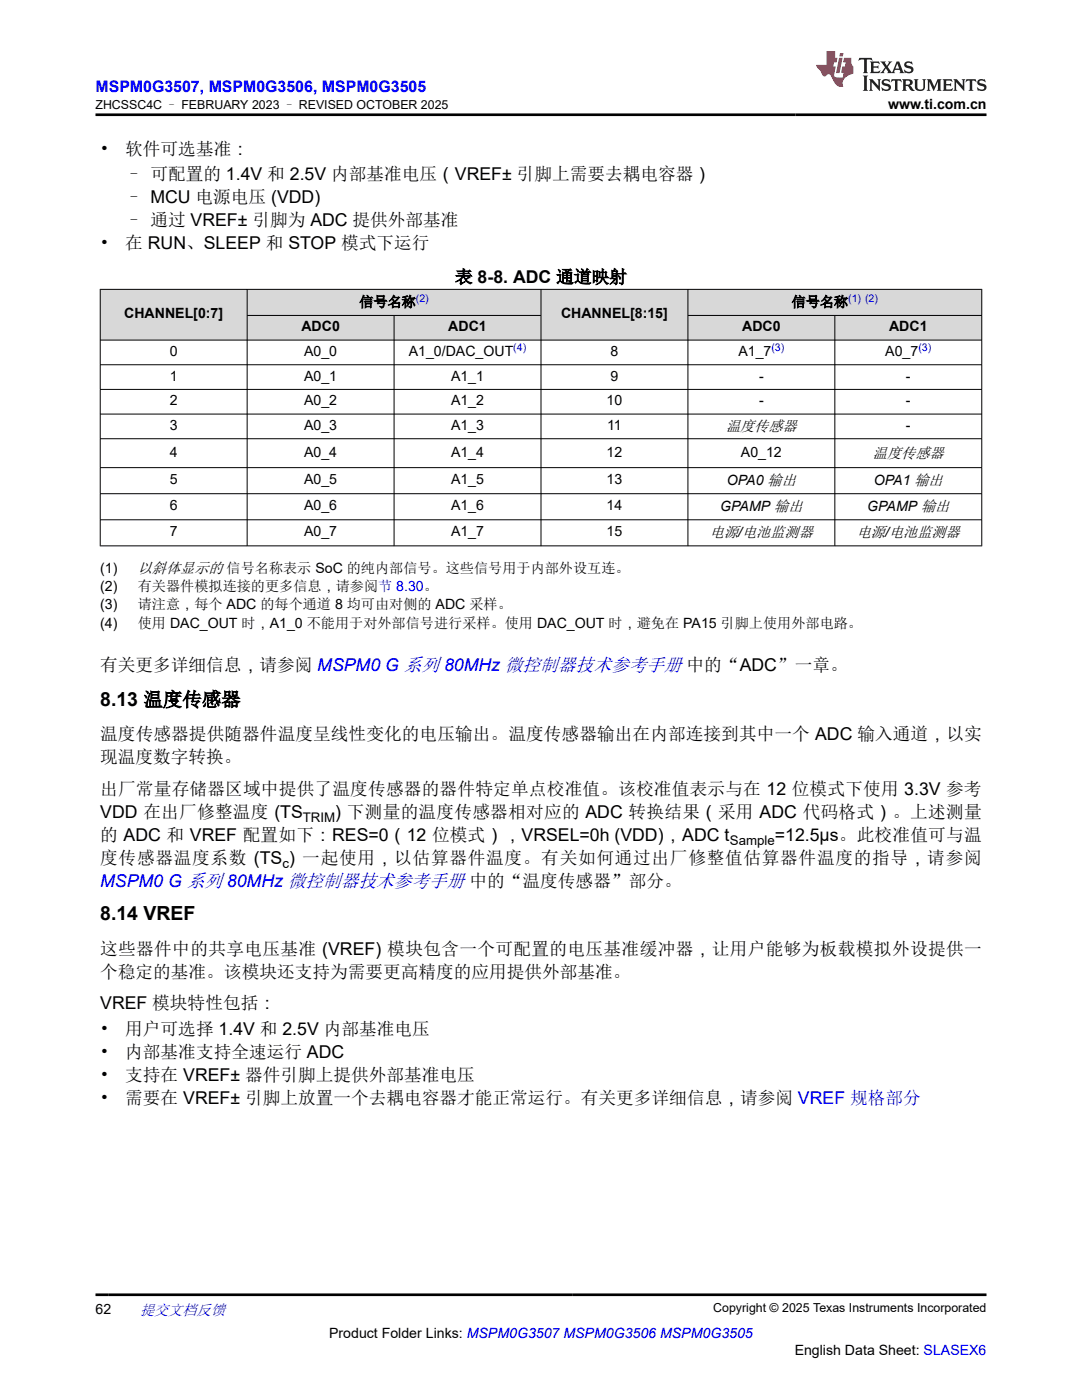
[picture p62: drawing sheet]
<svg xmlns="http://www.w3.org/2000/svg" width="216mm" height="279mm" viewBox="0 0 216 279" stroke-linecap="round" stroke-linejoin="round" font-family="sans-serif">
<defs><g id="words">
<g font-size="3.9">
<text x="20" y="140.9">8.13 温度传感器</text>
<text x="20" y="183.7">8.14 VREF</text>
</g>
<g font-size="3.5">
<text x="20" y="30.9">•</text>
<text x="25" y="30.9">软件可选基准：</text>
<text x="25" y="36">– 可配置的 1.4V 和 2.5V 内部基准电压（VREF± 引脚上需要去耦电容器）</text>
<text x="25" y="40.6">– MCU 电源电压 (VDD)</text>
<text x="25" y="45.2">– 通过 VREF± 引脚为 ADC 提供外部基准</text>
<text x="20" y="49.8">•</text>
<text x="25" y="49.8">在 RUN、SLEEP 和 STOP 模式下运行</text>
<text x="90.8" y="56.5">表 8-8. ADC 通道映射</text>
<text x="20" y="133.9">有关更多详细信息，请参阅 MSPM0 G 系列 80MHz 微控制器技术参考手册 中的“ADC”一章。</text>
<text x="20" y="147.7">温度传感器提供随器件温度呈线性变化的电压输出。温度传感器输出在内部连接到其中一个 ADC 输入通道，以实</text>
<text x="20" y="152.3">现温度数字转换。</text>
<text x="20" y="158.7">出厂常量存储器区域中提供了温度传感器的器件特定单点校准值。该校准值表示与在 12 位模式下使用 3.3V 参考</text>
<text x="20" y="167.9">的 ADC 和 VREF 配置如下：RES=0（12 位模式），VRSEL=0h (VDD)，ADC t</text>
<text x="20" y="163.3">VDD 在出厂修整温度 (TS</text>
<text x="66.9" y="163.3">) 下测量的温度传感器相对应的 ADC 转换结果（采用 ADC 代码格式）。上述测量</text>
<text x="154.6" y="167.9">=12.5µs。此校准值可与温</text>
<text x="20" y="172.4">度传感器温度系数 (TS ) 一起使用，以估算器件温度。有关如何通过出厂修整值估算器件温度的指导，请参阅</text>
<text x="20" y="190.5">这些器件中的共享电压基准 (VREF) 模块包含一个可配置的电压基准缓冲器，让用户能够为板载模拟外设提供一</text>
<text x="20" y="195.1">个稳定的基准。该模块还支持为需要更高精度的应用提供外部基准。</text>
<text x="20" y="201.5">VREF 模块特性包括：</text>
<text x="20" y="206.6">•</text>
<text x="25" y="206.6">用户可选择 1.4V 和 2.5V 内部基准电压</text>
<text x="20" y="211.2">•</text>
<text x="20" y="215.7">•</text>
<text x="25" y="211.2">内部基准支持全速运行 ADC</text>
<text x="25" y="215.7">支持在 VREF± 器件引脚上提供外部基准电压</text>
<text x="20" y="220.3">•</text>
<text x="25" y="220.3">需要在 VREF± 引脚上放置一个去耦电容器才能正常运行。有关更多详细信息，请参阅 VREF 规格部分</text>
</g>
<text font-size="3.5" fill="#00f" x="20" y="177">MSPM0 G 系列 80MHz 微控制器技术参考手册 中的“温度传感器”部分。</text>
<text font-size="3.2" fill="#00f" x="19" y="18.3">MSPM0G3507, MSPM0G3506, MSPM0G3505</text>
<g font-size="3">
<text x="144.9" y="86.1">温度传感器</text>
<text x="174.2" y="91.5">温度传感器</text>
<text x="141.7" y="107.2">电源/电池监测器</text>
<text x="171" y="107.2">电源/电池监测器</text>
<text x="27.5" y="114.3">以斜体显示的 信号名称表示 SoC 的纯内部信号。这些信号用于内部外设互连。</text>
</g>
<text font-size="3" fill="#00f" x="27.9" y="262.4">提交文档反馈</text>
<g font-size="2.8">
<text x="177.2" y="21.7">www.ti.com.cn</text>
<text x="24.8" y="63.5">CHANNEL[0:7]</text>
<text x="71.7" y="61.2">信号名称</text>
<text x="111.9" y="63.5">CHANNEL[8:15]</text>
<text x="158" y="61.2">信号名称</text>
<text x="33.9" y="71.1">0</text>
<text x="60.1" y="66.1">ADC0</text>
<text x="60.7" y="71.1">A0_0</text>
<text x="81.6" y="71.1">A1_0/DAC_OUT</text>
<text x="89.5" y="66.1">ADC1</text>
<text x="121.8" y="71.1">8</text>
<text x="147.3" y="71.1">A1_7</text>
<text x="148.1" y="66.1">ADC0</text>
<text x="176.7" y="71.1">A0_7</text>
<text x="177.4" y="66.1">ADC1</text>
<text x="33.9" y="76">1</text>
<text x="60.7" y="76">A0_1</text>
<text x="90" y="76">A1_1</text>
<text x="121.8" y="76">9</text>
<text x="151.5" y="76">-</text>
<text x="180.8" y="76">-</text>
<text x="33.9" y="80.9">2</text>
<text x="60.7" y="80.9">A0_2</text>
<text x="90" y="80.9">A1_2</text>
<text x="121" y="80.9">10</text>
<text x="151.5" y="80.9">-</text>
<text x="180.8" y="80.9">-</text>
<text x="33.9" y="85.8">3</text>
<text x="60.7" y="85.8">A0_3</text>
<text x="90" y="85.8">A1_3</text>
<text x="121.1" y="85.8">11</text>
<text x="180.8" y="85.8">-</text>
<text x="33.9" y="91.2">4</text>
<text x="60.7" y="91.2">A0_4</text>
<text x="90" y="91.2">A1_4</text>
<text x="121" y="91.2">12</text>
<text x="147.8" y="91.2">A0_12</text>
<text x="33.9" y="96.7">5</text>
<text x="33.9" y="101.9">6</text>
<text x="60.7" y="96.7">A0_5</text>
<text x="60.7" y="101.9">A0_6</text>
<text x="90" y="96.7">A1_5</text>
<text x="90" y="101.9">A1_6</text>
<text x="121" y="96.7">13</text>
<text x="121" y="101.9">14</text>
<text x="145" y="96.8">OPA0 输出</text>
<text x="174.4" y="96.8">OPA1 输出</text>
<text x="33.9" y="107.1">7</text>
<text x="60.7" y="107.1">A0_7</text>
<text x="90" y="107.1">A1_7</text>
<text x="121" y="107.1">15</text>
<text x="143.7" y="102">GPAMP 输出</text>
<text x="173" y="102">GPAMP 输出</text>
<text x="20" y="114.3">(1)</text>
<text x="20" y="118">(2)</text>
<text x="27.5" y="118">有关器件模拟连接的更多信息，请参阅节 8.30。</text>
<text x="20" y="121.6">(3)</text>
<text x="20" y="125.3">(4)</text>
<text x="27.5" y="121.6">请注意，每个 ADC 的每个通道 8 均可由对侧的 ADC 采样。</text>
<text x="27.5" y="125.3">使用 DAC_OUT 时，A1_0 不能用于对外部信号进行采样。使用 DAC_OUT 时，避免在 PA15 引脚上使用外部电路。</text>
<text x="19" y="262.1">62</text>
<text x="65.7" y="266.9">Product Folder Links: MSPM0G3507 MSPM0G3506 MSPM0G3505</text>
<text x="158.6" y="270.3">English Data Sheet: SLASEX6</text>
</g>
<g font-size="2.6">
<text x="60.4" y="164">TRIM</text>
<text x="56.4" y="173.2">c</text>
<text x="145.6" y="168.6">Sample</text>
</g>
<g font-size="2.5">
<text x="19" y="21.8">ZHCSSC4C – FEBRUARY 2023 – REVISED OCTOBER 2025</text>
<text x="142.3" y="261.8">Copyright © 2025 Texas Instruments Incorporated</text>
</g>
<g font-size="2.1" fill="#00f">
<text x="83" y="60.3">(2)</text>
<text x="169.2" y="60.3">(1) (2)</text>
<text x="102.4" y="70.1">(4)</text>
<text x="153.9" y="70.1">(3)</text>
<text x="183.2" y="70.1">(3)</text>
</g>
</g></defs>
<g fill="#d8d8d8">
<path d="M20 57.7h175.9v5.3h-175.9z" fill-rule="evenodd"/>
<path d="M20.1 57.8h29.2v10h-29.2z" fill-rule="evenodd"/>
<path d="M49.4 57.8h58.5v5.1h-58.5z" fill-rule="evenodd"/>
<path d="M108 57.8h29.2v10h-29.2z" fill-rule="evenodd"/>
<path d="M137.3 57.8h58.5v5.1h-58.5z" fill-rule="evenodd"/>
<path d="M49.4 63h29.2v4.8h-29.2z" fill-rule="evenodd"/>
<path d="M78.7 63h29.2v4.8h-29.2z" fill-rule="evenodd"/>
<path d="M137.3 63h29.2v4.8h-29.2z" fill-rule="evenodd"/>
<path d="M166.6 63h29.2v4.8h-29.2z" fill-rule="evenodd"/>
</g>
<g fill="none" stroke="#000" stroke-width=".2">
<path d="M19.9 57.7h176.1M20 57.7v51.3M49.3 57.7v51.3M107.9 57.7v51.3M137.3 57.7v51.3M195.9 57.7v51.3M19.9 67.9h176.1M19.9 72.8h176.1M19.9 77.7h176.1M49.3 63h58.7M78.6 63v46M137.3 63h58.7"/>
<path d="M166.6 63v46M19.9 82.6h176.1M19.9 87.6h176.1M19.9 93.3h176.1M19.9 98.5h176.1M19.9 103.7h176.1M19.9 108.9h176.1"/>
</g>
<path d="M171.5 11.6l-.2 .5 .5-.2h.6v.1v2.2l-.2 .4h1l-.2-.4v-2.2v-.1h.5l.6 .2-.2-.5zM173.6 12.3l.2 .4v1.5l-.2 .4h1.9l.1-.6a1.08 1.08 0 0 1-1.3 .2v-.7h.6l.4 .2v-.7l-.4 .2h-.6v-.5l.2-.2a1 1 0 0 1 1 .3l-.1-.5zM175.7 12.3l.9 1.1-1 1.2h.9l-.2-.2 .5-.8 .4 .8-.2 .2h1.6l-.2-.2 .2-.5h.9l.1 .5-.1 .2h.9l-.2-.3-.8-2h-.5l-.9 2.2-.9-1.1 .9-1.1h-.8l.2 .2-.4 .6-.4-.6 .2-.2zM179 12.7l.4 1h-.7zM180.7 12.4a.65 .65 0 0 0-.2 .7 .65 .65 0 0 0 .6 .5l.6 .1 .1 .3a.79 .79 0 0 1-.7 .4 .79 .79 0 0 1-.7-.5l.1 .7 .2-.1a.93 .93 0 0 0 1.1 .1 .93 .93 0 0 0 .4-1 1.46 1.46 0 0 0-1.2-.6l-.1-.3a1.09 1.09 0 0 1 1.2 .2l-.2-.6-.1 .1-.5-.2zM172.2 15.1l.2 .4v2.2l-.2 .4h1l-.2-.4v-2.2l.2-.4zM173.4 15.8l.2 .4v1.5l-.2 .4h.8l-.3-.4 .1-1.3 1.6 1.8v-2l.2-.4h-.7l.1 .2 .1 1.1-1.2-1.3zM176.2 15.9a.65 .65 0 0 0-.2 .8 .65 .65 0 0 0 .6 .4l.6 .2 .1 .2a.79 .79 0 0 1-.7 .4 .79 .79 0 0 1-.7-.5l.1 .7 .2-.1a.93 .93 0 0 0 1.1 .1 .93 .93 0 0 0 .4-.9 1.46 1.46 0 0 0-1.2-.6l-.1-.4a1.09 1.09 0 0 1 1.2 .2l-.1-.6-.2 .1-.5-.1zM177.9 15.8l-.1 .6a.63 .63 0 0 1 .8-.3v1.6l-.3 .4h1l-.2-.4v-1.6a.66 .66 0 0 1 .8 .3l-.1-.6zM180 15.8l.2 .4v1.5l-.2 .4h1l-.2-.2-.1-.7h.5l.1 .2a.79 .79 0 0 0 1.2 .6l-1-.9a.61 .61 0 0 0 .6-.6 .61 .61 0 0 0-.5-.7zM180.8 16.1h.1a.47 .47 0 0 1 .5 .1 .47 .47 0 0 1 .1 .5l-.1 .1-.7 .1zM182.3 15.8l.2 .2a2.27 2.27 0 0 0 .4 2 1.04 1.04 0 0 0 1.7-.7v-1.3l.2-.2h-.8l.2 .4v1.1a.6 .6 0 0 1-.6 .6 .6 .6 0 0 1-.6-.6v-1.1l.3-.4zM184.9 15.8l.2 .4v1.5l-.2 .4h.8l-.3-.4v-1.4l.9 1.9 .9-1.9v1.4l-.3 .4h1l-.2-.4v-1.5l.2-.4h-.8l-.7 1.5-.6-1.5zM188.1 15.8l.2 .4v1.5l-.2 .4h1.9l.1-.6a1.09 1.09 0 0 1-1.3 .2v-.7h.6l.4 .2v-.6l-.4 .2h-.6v-.6l.2-.1a1.01 1.01 0 0 1 1 .3l-.1-.6zM190.2 15.8l.3 .4v1.5l-.3 .4h.8l-.2-.4v-1.3l1.6 1.8v-2l.2-.4h-.7l.2 .2v1.1l-1.2-1.3zM192.8 15.8l-.1 .6a.63 .63 0 0 1 .8-.3v1.6l-.3 .4h1l-.2-.4v-1.6a.66 .66 0 0 1 .8 .3l-.1-.6zM195.2 15.9a.65 .65 0 0 0-.2 .8 .65 .65 0 0 0 .6 .4l.6 .2 .2 .2a.79 .79 0 0 1-.7 .4 .79 .79 0 0 1-.7-.5l.1 .7 .2-.1a.93 .93 0 0 0 1 .1 .93 .93 0 0 0 .5-.9 1.46 1.46 0 0 0-1.3-.6v-.4a1.09 1.09 0 0 1 1.2 .2l-.2-.6-.2 .1-.5-.1z" fill="#231f20"/>
<path d="M164.9 10.2v2.8h-2l.1 .3 .8 1a.95 .95 0 0 0 1 .9 .59 .59 0 0 1 .5-.4 .59 .59 0 0 1 .5 .4l.4 .7a1.59 1.59 0 0 0 2.1 1.4 1.61 1.61 0 0 1 1-2.3l1-.3-.1-1.5a1.59 1.59 0 0 1-.3-1.7h-1.5l-.2 .9h.6l-.2 .9h-.5l-.2 1v.2l.4 .1-.1 .9h-.7a.73 .73 0 0 1-1-.7l.3-1.5h-.5l.1-.9h.5l.2-.9h-.5v-1.3zM167.4 11.5l-.6 3.1h.7l.6-3.1zM167.6 10.6l-.1 .6h.7l.1-.6z" fill="#ed1c24"/>
<path d="M19 22.9h177.8M19 258.4h177.8" fill="none" stroke="#000" stroke-width=".53"/>
<use href="#words"/>
</svg>
